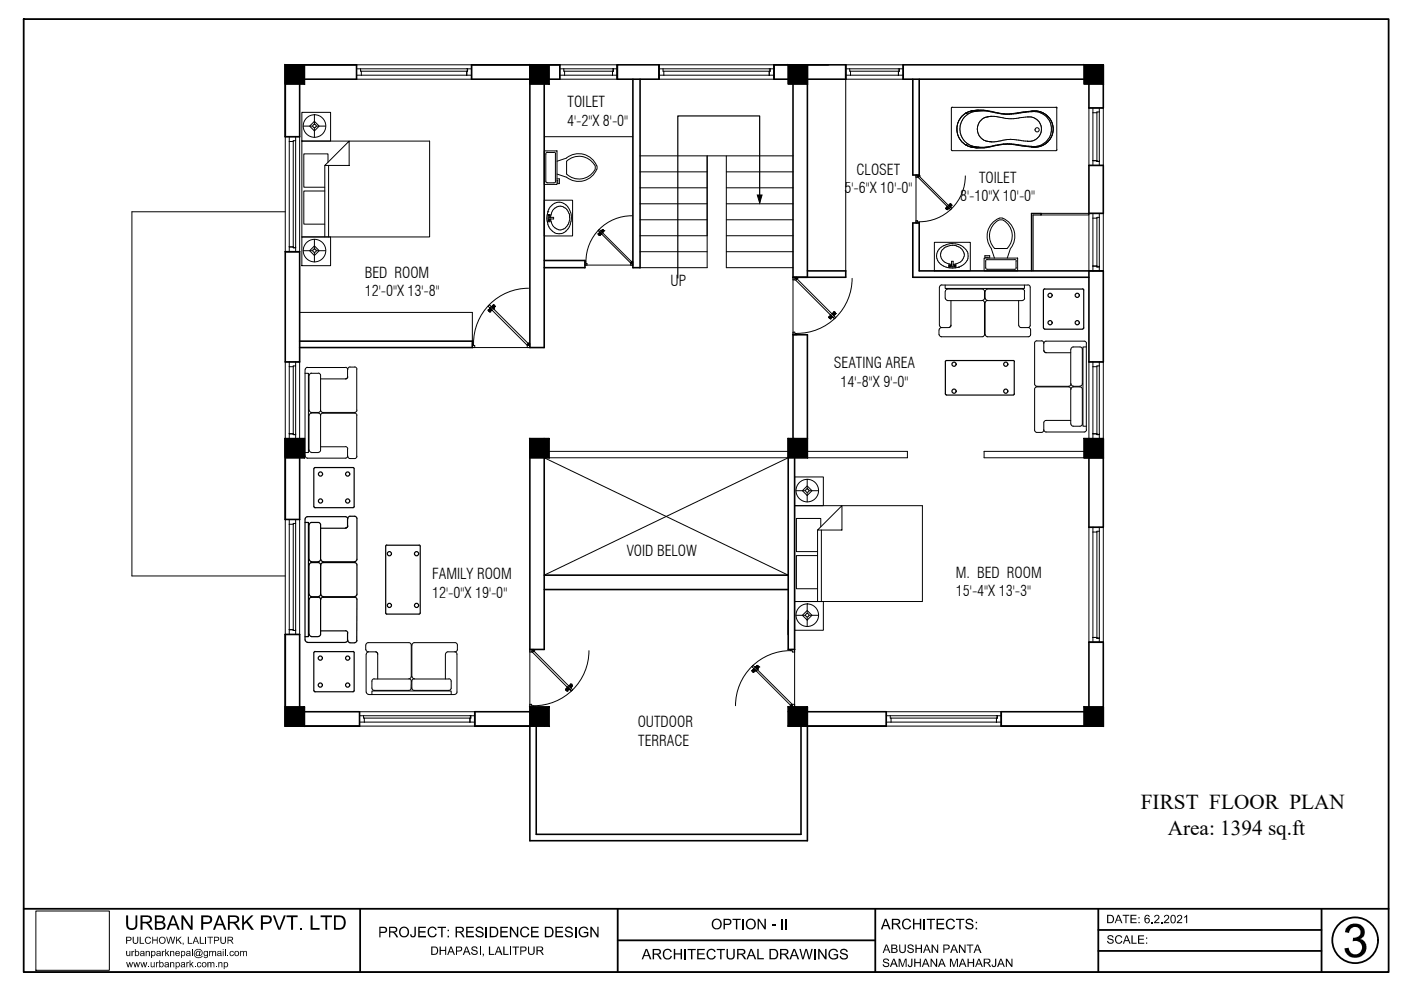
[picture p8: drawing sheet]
<svg xmlns="http://www.w3.org/2000/svg" width="297mm" height="210mm" viewBox="0 0 297 210" stroke-linecap="round" stroke-linejoin="round" font-family="sans-serif">
<defs><g id="words">
<g font-size="4.5">
<text x="241.9" y="171.5">FIRST FLOOR PLAN</text>
<text x="247.6" y="177.1">Area: 1394 sq.ft</text>
</g>
<g font-size="3.2">
<text x="120.3" y="22.6">TOILET</text>
<text x="120.3" y="26.6">4'-2&quot;X 8'-0&quot;</text>
<text x="179.1" y="41">5'-6&quot;X 10'-0&quot;</text>
<text x="181.6" y="37">CLOSET</text>
<text x="207.6" y="38.7">TOILET</text>
<text x="203.6" y="42.7">8'-10&quot;X 10'-0&quot;</text>
<text x="77.3" y="58.9">BED ROOM</text>
<text x="77.3" y="62.9">12'-0&quot;X 13'-8&quot;</text>
<text x="142.2" y="60.7">UP</text>
<text x="176.8" y="78">SEATING AREA</text>
<text x="178.2" y="82">14'-8&quot;X 9'-0&quot;</text>
<text x="132.9" y="117.8">VOID BELOW</text>
<text x="91.6" y="122.8">FAMILY ROOM</text>
<text x="202.7" y="122.5">M. BED ROOM</text>
<text x="91.6" y="126.7">12'-0&quot;X 19'-0&quot;</text>
<text x="202.7" y="126.4">15'-4&quot;X 13'-3&quot;</text>
<text x="135.2" y="154.1">OUTDOOR</text>
<text x="135.3" y="158.1">TERRACE</text>
</g>
</g></defs>
<!-- layer: WALL -->
<g fill="none" stroke="#000" stroke-width=".34">
<path d="M63.5 13.7v15.3h-3M75.6 13.7h-15.1v15.3M75.6 13.7v3.1h-15.1M100 13.7h18.7v3.1h-18.7zM112.3 13.7v60h3.1v-60M130.9 13.7h8.8v3.1h-8.8zM130.9 13.7v3.1M134.2 16.8v40h1.5v-40M139.7 13.7v3.1M164.1 13.7h15.2v3.1h-15.2zM168.1 13.7v45.1h11.2v-1.4h-8.1M171.2 13.7v45.1"/>
<path d="M191.5 13.7h42.4v9.2h-3v-6.1h-39.4zM193.5 16.8v20.3h1.4v-20.3M230.9 35.1h3v10.1h-3zM60.5 53.4h3v23.3h-3zM115.4 55.2h8.6v1.6h-8.6M230.9 57.4v19.3h3v-19.3h-39v-10.1h-1.4v11.5h37.4M63.5 72.3h36.6v1.4h-36.6M60.5 93v17.1h3v-17.1M112.3 93v44.7h3.1v-44.7M167.1 93v44.7h1.4v-44.7M168.1 93v-22h3.1v22M229.9 97.1h4"/>
<path d="M230.9 93v18.8h3v-18.8M115.4 125h51.7M115.4 121.9h51.7M60.5 150.9h15.7v3.1h-15.7v-19.5h3v19.5M112.3 150.9h-11.6v3.1h13v22.9h56.1v-22.9M112.3 154v24.3h58.9v-24.3M115.4 150.9v3.1M167.1 150.9h20.8v3.1h-20.8M230.9 149.9v-13.7h3v17.8h-21.6v-3.1h17.6"/>
</g>
<!-- layer: ELEVATION -->
<path d="M229.9 13.7h4v4.1M229.9 16.8h4M230.9 13.7v4.1M63.5 96.4h1M167.1 154h4.1M168.5 150.9h2.7M229.9 150.9h4M230.9 149.9v4.1" fill="none" stroke="#000" stroke-width=".25"/>
<!-- layer: pillar -->
<g fill="#000" stroke="#000" stroke-width=".21">
<path d="M60.5 13.7l4 4.1v-4.1zM60.5 13.7l4 4.1h-4z"/>
<path d="M112.3 13.7l4.1 4.1v-4.1zM112.3 13.7l4.1 4.1h-4.1z"/>
<path d="M167.1 13.7l4.1 4.1v-4.1zM167.1 13.7l4.1 4.1h-4.1z"/>
<path d="M229.9 13.7l4 4.1v-4.1zM229.9 13.7l4 4.1h-4z"/>
<path d="M60.5 93l4 4.1v-4.1zM60.5 93l4 4.1h-4z"/>
<path d="M112.3 93l4.1 4.1v-4.1zM112.3 93l4.1 4.1h-4.1z"/>
<path d="M167.1 93l4.1 4.1v-4.1zM167.1 93l4.1 4.1h-4.1z"/>
<path d="M229.9 93l4 4.1v-4.1zM229.9 93l4 4.1h-4z"/>
<path d="M60.5 149.9l4 4.1v-4.1zM60.5 149.9l4 4.1h-4z"/>
<path d="M112.3 149.9l4.1 4.1v-4.1zM112.3 149.9l4.1 4.1h-4.1z"/>
<path d="M167.1 149.9l4.1 4.1v-4.1zM167.1 149.9l4.1 4.1h-4.1z"/>
<path d="M229.9 149.9l4 4.1v-4.1zM229.9 149.9l4 4.1h-4z"/>
</g>
<path d="M60.5 13.7h4v4.1h-4zM112.3 13.7h4.1v4.1h-4.1zM167.1 13.7h4.1v4.1h-4.1zM229.9 13.7h4v4.1h-4zM60.5 93h4v4.1h-4zM112.3 93h4.1v4.1h-4.1zM167.1 93h4.1v4.1h-4.1zM229.9 93h4v4.1h-4zM60.5 149.9h4v4.1h-4zM112.3 149.9h4.1v4.1h-4.1zM167.1 149.9h4.1v4.1h-4.1zM229.9 149.9h4v4.1h-4z" fill="none" stroke="#000" stroke-width=".34"/>
<!-- layer: RAILING -->
<g fill="none" stroke="#000" stroke-width=".21">
<path d="M135.7 33h32.4M135.7 36.4h14.2M135.7 39.8h14.2M149.9 33v23.8h-14.2M154 36.4h14.1M154 39.8h14.1M154 33v23.8h14.1M60.5 44.9h-32.5v77.2h32.5M135.7 43.2h14.2M135.7 46.6h14.2M135.7 50h14.2M135.7 53.4h14.2"/>
<path d="M154 43.2h14.1M154 46.6h14.1M154 50h14.1M154 53.4h14.1"/>
</g>
<!-- layer: A-FUR -->
<g fill="none" stroke="#000" stroke-width=".21">
<path d="M179.3 16.8v40.6M115.4 32h2.7v7.1h-2.7zM115.4 29h18.8M115.7 38.4l.2 .3 1.5 .1M116.1 32.3h1.3M116.1 32.3l-.3 .1-.1 .2v5.8M117.4 32.3l.3 .1 .1 .2v5.8M117.8 38.4l-.1 .3-.3 .1M118.1 34.2l2-.7a4.1 4.1 0 0 1 6.4 1.7M118.1 37.9h.5v1h-.3v-.6h-.2M126.1 35a3.8 3.8 0 0 0-6-.8v2.7a3.8 3.8 0 0 0 6-.8M126.1 35l.1 .5-.1 .6"/>
<path d="M126.5 35.9a4.1 4.1 0 0 1-6.4 1.7l-2-.7M126.6 35.2v.7M201.7 22.9v8.9M201.7 31.8l.2 .1h22l.2-.1M202.9 28.1h.1M203.1 28.6v.1M203.1 28.8h.1M203.6 25.1l-.5 .8-.2 1v.9l.4 1.3a3.8 3.8 0 0 0 1.5 1.7M203.6 25v.1M204.5 24.8l.2-.1a3.1 3.1 0 0 1 1.7-1l.9-.2h1.6l1.2 .2a14.3 14.3 0 0 0 7.4 .1l1.3-.1a3.5 3.5 0 0 1 2.4 .5 3.7 3.7 0 0 1 1.5 4.5 3.7 3.7 0 0 1-4.1 2.3l-2.2-.2a14 14 0 0 0-6.6 .3l-1.2 .1h-1.4l-.8-.1-1.1-.5a3.6 3.6 0 0 1-1.6-2l-.1-.8a3.6 3.6 0 0 1 .9-3zM204.8 23.9h.1M204.8 30.8h.1"/>
<path d="M204.8 30.8l.4 .2M204.9 23.9h.1M204.9 30.8h.1M205 23.9h.1M205.1 30.9l.2 .1M205.2 23.8l-.8 .4-.8 .8M205.3 31l.7 .2M205.8 23.6h-.1M205.8 31.1l.1 .1M206 23.5h.1M206 31.2h.1M206.1 23.5h.1"/>
<path d="M206.1 31.2h.1M206.1 23.5l2.5-.1 4.5 .8 1.4-.1 4.3-.6h1.1l.9 .3M206.1 23.5l-1 .3M206.8 31.3h.1M206.8 23.4h.1M207.1 23.4h-.1M207.8 25.7l.7-.6 1.2-.4h1.1l1.3 .2a11.1 11.1 0 0 0 5.3-.1h1.2a2.74 2.74 0 0 1 2.2 2.3l-.1 1.1a2.44 2.44 0 0 1-1.3 1.5l-.2 .1a10.4 10.4 0 0 1-4.3-.2h-1.3l-1.3 .2a5.9 5.9 0 0 1-3 .2 2.67 2.67 0 0 1-1.5-4.3zM218.7 31.1v.1M220.1 23.6h.1M220.4 23.7h.1M220.8 23.8h.1M220.8 30.9h.1"/>
<path d="M220.8 23.8l1.2 .7 .7 .8M221.1 30.8h.1M221.6 30.5h.1M222.7 25.3l.2 .4M222.7 25.3h.1M222.9 25.7l.4 1v1l-.5 1.5a4.2 4.2 0 0 1-3.3 2l-5.9-.6-1.4 .1-3.5 .7-2.6-.2M222.9 25.7h.1M223 28.8v.1M223.1 26.1h.1M223.1 26.3h.1M223.2 28.4h-.1M223.9 22.8h.1"/>
<path d="M223.9 22.8l-22-.1-.2 .2M223.9 22.7l.2 .2M224.1 22.9v8.9M115.4 42.4h6v7.6h-6zM116 45.6v1.3M116 46.9l.2 .6M116.1 47.5l.6 1.1M116.1 44.9h.1M116.2 44.9l-.2 .6M116.4 46.1h1v.3h-1zM116.6 46.1v-.6h-.4v1.5h.4v-.6M116.7 43.8l-.6 1.1"/>
<path d="M116.7 48.6l.9 .7M116.7 46.4l.1 .5M116.8 45.6l-.1 .5M116.9 46.9v.3M116.9 47.2l.2 .5M116.9 45.3v.3M117.2 47.7l.5 .6M117.6 49.4l.5 .1M117.6 43.1l.9-.2 1 .2M117.6 43.1l-.9 .7M117.7 44.1l-.8 1.1M117.7 48.3l.7 .4"/>
<path d="M118.1 49.5h.9M118.4 48.7h.7M118.4 43.8l1.1 .1M118.4 43.8l-.7 .3M119.5 49.4l-.5 .1M119.5 43.9l.3 .3M119.5 43.1l.8 .6 .4 .7M119.9 44.1l.3 .3M119.9 48.3l-.8 .4M120 49l-.5 .3M120.2 44.4l.4 .9M120.7 45.3l.1 .4"/>
<path d="M120.7 45.7l.1 .5M120.7 44.5l.3 .5M120.8 46.2l-.3 1.2-.6 .9M121 45a4.2 4.2 0 0 1-1 4M198.1 51.4h7.6v6h-7.6zM198.6 53.8v1M198.6 54.8l.2 .4M198.8 55.2l.7 .9 1.1 .5M198.8 53.3l-.2 .5M199.5 53.6v.8M199.5 54.4l.3 .8M199.5 52.4l-.7 .9"/>
<path d="M199.6 53.3l-.1 .4M199.8 52.9l-.2 .4M199.9 55.2l.3 .3M200.1 52.1l-.5 .3M200.1 52.7l-.3 .3M200.2 55.5l.6 .3 1 .2M200.5 52.3l-.4 .3M200.6 56.6l1.1 .2h.9M200.6 51.9l-.5 .2M201.2 51.7l-.6 .2M201.4 52.1l-.8 .3M201.7 55.4h.4v1.1h-.4z"/>
<path d="M201.7 56.2h-.5v.4h1.5v-.4h-.6M201.9 51.7h.6M201.9 52l-.5 .1M201.9 52h.5M201.9 51.6l-.7 .1M202.4 52l.4 .1M202.6 51.7l1.1 .3 1 .9M202.8 52.2l.4 .2M203.2 56.7h.1M203.3 52.3l.7 .6 .4 .8M203.7 55.5l-.8 .4-.8 .1M203.8 56.4l-1.2 .4"/>
<path d="M204 55.2l-.3 .3M204.4 54.4l-.4 .8M204.4 53.6v.8M204.7 52.9l.4 .4M205 55.2l-.4 .6-.8 .6M205.1 53.3l.1 .5M205.2 53.8v1M205.2 54.8l-.1 .4M208.6 54.7h7.2v2.7h-7.2zM209 56.7l.1 .3 .2 .1M209.3 55.1h5.8M209.3 55l-.3 .2v1.6"/>
<path d="M209.5 54.7v-.1h-.7v-.4h1v.5M210.2 52.7l.6 2M210.2 52.7a4 4 0 0 1 2.1-6.5 4.1 4.1 0 0 1 2 6.5M210.8 52.7h2.8M212.8 46.7a3.8 3.8 0 0 1 .8 5.9M212.8 46.7l-.3-.1a2.87 2.87 0 0 0-2.7 2.9 3.8 3.8 0 0 0 1 3.1M214.2 52.7l-.6 2M215.1 55l.3 .1 .1 .3M215.4 55.4v1.4M215.5 56.7l-.1 .3-.3 .1h-5.8M63.5 66.2h36.6v6.1M64.7 79.1h.7v16.9h-.7"/>
<path d="M64.7 78.4v18.3M65.2 77.9h8M65.2 77.9l-.4 .2-.1 .3M65.5 79.6v7.4M66 79.1h1.5M66 79.1l-.4 .2v.3M67.5 79.1l.2 .1 .3 .4v7.4M73.2 77.9l.5 .2v.3M73.7 78.4v1.5M73.7 79.8l-.2 .5h-.3h.3l.2-.4M75.2 77.8l-1.2 .1-.3 .4M75.2 77.8l.4 .2 .1 .3"/>
<path d="M75.6 78.3v8.7M199.1 70v.9M199.1 70.9l.3 .4 .2 .1M199.2 60.9v8.1M199.2 69l.2 .4 .3 .1h1.4M199.6 71.4h8.6M199.6 69.5l-.4 .2-.1 .2M199.7 60.4h18.2M199.7 60.4l-.4 .2-.1 .3M200.4 60.4v.8h16.8v-.8M200.4 61.8l.1 1.7 .4 .2M200.9 63.7h7.3"/>
<path d="M200.9 61.3h7.3M200.9 61.3l-.4 .2-.1 .3M201.2 69.4l.4-.4v.2l-.5 .3M201.6 63.7v5.3M208.2 61.3l.5 .2v.3M208.7 61.8v1.4v.3l-.5 .2 .5 .2v.3v6.7l-.2 .4-.3 .1M208.9 61.8v1.4M208.9 64.2v6.7M208.9 63.2l.1 .3 .4 .2-.4 .2-.1 .3M209.4 63.7h7.3M216 63.7v5.3M216 69l.3 .4 .2 .1"/>
<path d="M216.5 69.5h1.4M217.2 61.8v1.4M217.2 63.2l-.2 .4-.2 .1M217.2 61.8l-.2-.4-.3-.1h-7.3l-.4 .2-.1 .3M217.9 60.4l.5 .2v.3v8.1M218 69.5l.4 .2 .1 .2-.1 1.3-.4 .2h-8.6l-.4-.2-.1-.3M218.4 69l-.2 .4-.3 .1M219.4 72.8v8.6l.2 .4 .2 .1M219.8 72.3h1M219.8 72.2l-.4 .3v.2M220.8 72.2l.3 .1 .2 .4M221.4 74.4l.4 .3"/>
<path d="M227 74.1v7.3M227.1 74v-.2l.4-.2h1.5l.4 .2 .1 7.6M230.3 73.6h-.7v16.8h.7M230.3 72.8v18.3M230.4 72.8l-.3-.4-.2-.1h-8.1l-.4 .3-.1 1.7 .2 .4 5.5 .1M64.7 96.7l.1 .2 .4 .2h8M65.5 88.1v7.3M65.6 87v.2l.4 .2h1.5h.2l.3-.4M65.6 95.4v.3l.4 .3 1.7-.2 .3-.4M68 94.7h5.2M68 80.3h5.2M68 88.1v7.3"/>
<path d="M68 87v.2l.5 .2M68.4 87.4h6.8M68.4 87.6h6.8M68.5 87.6h-.3l-.2 .5-.3-.5h-.2h-1.5l-.4 .2v.3M73.2 94.7l.5 .2v.3M73.7 95.2v1.5M73.7 96.7l.3 .5h1.2M73.7 96.7l-.2 .4h-.3M75.2 87.6h.2l.3 .5M75.6 88.1v8.7M75.7 87l-.3 .4h-.2M75.7 96.7l-.3 .5h-.2"/>
<path d="M115.4 97.1l51.7 24.8M116.4 97.1h50.7l-51.7 24.8M116.4 95.7h50.7M171.2 95.7h21.2v1.4h-21.2M219.4 91.2l.2 .4 .2 .1M219.8 81.9h6.8M219.8 82h6.8M219.8 82l-.4 .3v.2v8.7M221.3 91.2l-.2 .4-1.3 .1M226.6 82l.4 .3 .1 .2 .2-.4 .2-.1 1.7 .1 .3 .4-.1 7.6-.4 .3h-1.5l-.4-.3v-.2M227 89.1l-5.5 .1-.2 .4 .1 1.8 .4 .2h8.1l.2-.1 .3-.4M227 82.5v7.4"/>
<path d="M227.1 81.4l.2 .4 .2 .1M227.1 81.4l-.3 .4-.2 .1M227.5 81.9h1.5M229.5 81.4l-.3 .4-.2 .1M229.9 95.7h-21.3v1.4h21.3M77.5 136.8v.9M77.6 137.7v.3l.5 .2M77.6 138.7v8.1M78 136.3h8.7M78.1 136.3h-.3l-.2 .4M79.6 138.2h-1.4l-.3 .1-.2 .4M79.6 138.2l.2 .1 .3 .4v5.3"/>
<path d="M79.7 138.2l.4 .5M86.7 136.3l.4 .2 .1 .3v6.6l-.1 .3-.4 .2 .3 .1 .2 .4M87.3 136.8v6.7M87.4 136.7v-.2l.4-.2h8.7l.4 .2 .1 1.2M94.9 138.2h1.5M95 138.2l-.3 .1-.2 .4-.1 5.3M96.4 138.2l.2 .1 .3 .4v8.1M97 137.7l-.3 .4-.2 .1M77.7 146.7v.3l.5 .2 18.2 .1M78.9 145.9v.2l.4 .3M78.9 147.3v-.8h16.8v.8M78.9 144.4v1.5"/>
<path d="M79.3 144h7.4M79.3 146.4h7.4M79.3 143.9l-.4 .3v.2M87.2 144.4v1.5M87.2 145.9l-.2 .4-.3 .1M87.3 145.9l.1 .2 .4 .3M87.3 144.4v1.5M87.4 143.4v.3l.4 .2-.2 .1-.3 .4M87.8 144h7.4M87.8 146.4h7.4M95.2 143.9l.4 .3 .1 .2M95.7 144.4v1.5"/>
<path d="M95.7 145.9l-.3 .4-.2 .1M96.9 146.7l-.3 .5h-.2"/>
<circle cx="219.9" cy="27.5" r=".44"/>
<circle cx="116.4" cy="45.7" r=".15"/>
<circle cx="116.4" cy="46.7" r=".15"/>
<circle cx="201.4" cy="56.4" r=".15"/>
<circle cx="202.4" cy="56.4" r=".15"/>
</g>
<!-- layer: DOOR WINDOW -->
<g fill="none" stroke="#000" stroke-width=".21">
<path d="M75.6 13.7h24.4v3.1h-24.4zM75.6 14.6h24.4M75.6 15.9h24.4M76.4 14.6v.5h22.7v-.5M76.6 15.1v.8M99 15.1v.8M118.7 14.6h12.2M118.7 15.9h12.2M118.7 13.7h12.2v3.1h-12.2zM119.5 14.6v.5h10.5v-.5M119.7 15.1v.8M129.9 15.1v.8"/>
<path d="M139.7 14.6h24.4M139.7 15.9h24.4M139.7 13.7h24.4v3.1h-24.4zM140.6 14.6v.5h22.7v-.5M140.7 15.1v.8M163.1 15.1v.8M179.3 14.6h12.2M179.3 15.9h12.2M179.3 13.7h12.2v3.1h-12.2zM180.2 14.6v.5h10.5v-.5M180.3 15.1v.8M190.5 15.1v.8"/>
<path d="M60.5 29h3v24.4h-3zM61.3 29v24.4M61.3 30h.9M62.7 29.8h-.5v22.7h.5M62.7 29v24.4M230.9 22.9h3v12.2h-3zM231.7 22.9v12.2M231.7 34.1h.9M231.7 23.9h.9M233.1 23.7h-.5v10.5h.5M233.1 22.9v12.2M61.3 52.4h.9"/>
<path d="M230.9 45.2h3v12.2h-3zM231.7 45.2v12.2M231.7 56.4h.9M231.7 46.3h.9M233.1 46.1h-.5v10.5h.5M233.1 45.2v12.2M60.5 76.7h3v16.3h-3zM61.3 76.7v16.3M61.3 77.8h.9M62.7 77.6h-.5v14.5h.5M62.7 76.7v16.3M230.9 76.7h3v16.3h-3z"/>
<path d="M231.7 76.7v16.3M231.7 77.8h.9M233.1 77.6h-.5v14.5h.5M233.1 76.7v16.3M61.3 92h.9M231.7 92h.9M60.5 110.1h3v24.4h-3zM61.3 110.1v24.4M61.3 111.2h.9M62.7 111h-.5v22.7h.5M62.7 110.1v24.4M230.9 111.8h3v24.4h-3z"/>
<path d="M231.7 111.8v24.4M231.7 112.8h.9M233.1 112.6h-.5v22.7h.5M233.1 111.8v24.4M61.3 133.5h.1M61.3 133.5h.9M231.7 135.2h.9M76.2 150.9h24.5v3.1h-24.5zM76.2 151.8h24.5M76.2 153.1h24.5M77.1 151.8v.5h22.7v-.5M77.2 152.3v.8"/>
<path d="M99.6 152.3v.8M187.9 151.8h24.4M187.9 153.1h24.4M187.9 150.9h24.4v3.1h-24.4zM188.8 151.8v.5h22.6v-.5M188.9 152.3v.8M211.3 152.3v.8"/>
</g>
<!-- layer: DOOR - ELE- KHA -->
<g fill="none" stroke="#000" stroke-width=".21">
<path d="M194.6 37.3h.3M194.9 37.3h-.4v.3h-.3M194.9 37.4l-.1 .2 .1-.2M194.9 37.3v-.2h-.7v10.2h.7v-.2h-.4v-.3h-.3M194.9 37.4l6.8 6.8-.2 .3-6.8-7M194.9 37.3h.1M204.7 37.3a9.7 9.7 0 0 1-9.8 9.7M126.8 49.6h.1M126.9 49.7l.1 .1M127 49.8h.1M127.1 49.2l.1 .1M127.1 49.4h.1"/>
<path d="M127.1 49.9l-.2-.1 .2 .1M127.1 49.9h.1M127.1 49.4l-.3 .2M127.1 49.4l.2 .2M127.1 49.9l.2-.3-.2 .3M127.1 49.2h.1M127.1 49.4l-.3 .2 .1 .2-.1-.2M127.1 49.2l.1 .2M127.2 49.5l-.3 .2M127.2 49.4h.1M127.2 49.6l-.2 .2M127.2 49.3l.1 .1"/>
<path d="M127.3 49.5h.1M127.3 49.6h.1M127.3 49.4l.1 .1M127.3 49.6l-.2 .3M127.3 48.9h.1M127.3 49.5v.1M127.3 49.5l.2 .1M127.3 49.6l-.1 .3M127.4 48.9l.1 .1M127.4 49.6h.1M127.4 49l.1 .1M127.5 49h.1"/>
<path d="M127.5 49.1h.1M127.5 49.6h.1M127.5 49l.2 .2M127.6 48.9h.1M127.6 49.2h.1M127.6 49h.1M127.6 49l.3-.2h.1l-.3 .3M127.6 49v.1M127.7 49.2h.1M127.7 49.1h.1M127.7 49.3h.1M127.7 49.2l.1 .1"/>
<path d="M127.7 49.1v.1M127.7 49.1l.1 .1 .2-.2-.2 .2M127.7 48.7l-.2 .2M127.8 49.1h.1M127.8 49.4h.1M127.8 48.7l-.3 .2 .2 .2-.1-.1 .2-.3M127.8 48.7l.1 .1M127.9 48.8l.1 .1-.1-.1M128 48.9l-.3 .2M128 48.9h.1M128 48.9l-.2 .2M133.9 55.5l-.2 .2 .2-.2-6.8-6.8-.3 .2 6.9 6.8"/>
<path d="M133.9 55.5l-.2 .7M133.9 55.8l.1-.3h.2v.7h-10.2v-.7h.2v.4h.2v.3M133.9 55.5h.1M134 45.7a9.7 9.7 0 0 0-9.8 9.8M168.6 59h.3M168.8 59.3l.2-.2zM168.9 59h-.4v.3h-.4M168.9 59v-.2h-.8v12.2h.8v-.3h-.4v-.3h-.4M169 59.1l8.2 8.2-.3 .3-8.1-8.3M169 59h.1M180.7 59a11.7 11.7 0 0 1-11.8 11.7M200.5 44.2l.3-.2-.3 .2"/>
<path d="M200.5 44.2h.1M200.5 44.1h.1M200.6 44.3h.1M200.6 44.3l.1 .1M200.6 44.3l-.1-.1 .1 .1M200.6 44.3l.2 .1M200.8 43.7h.1M200.8 44h.1M200.8 44l.2 .2M200.8 43.8l.1 .1M200.8 44l-.3 .1M200.8 44.4h.1"/>
<path d="M200.8 43.8h.1M200.8 44l-.2 .2M200.9 44h.1M200.9 43.9h.1M200.9 44.1l-.3 .2M200.9 43.8v.1M200.9 44l.1 .1M200.9 43.9v.1M201 44.1l-.3 .3M201 44l.2 .2M201 44.1l-.2 .3-.2-.1M201 44.2h.1"/>
<path d="M201 44h.1M201 43.5h.1M201 44.1h.1M201 44.1h.2M201 44.2l-.2 .3M201 44.2l-.1 .2M201.1 44.1l.1 .1M201.1 44.1h.1M201.1 43.5l.1 .1M201.2 43.6h.1M201.2 43.5h.1M201.2 43.6l.1 .1"/>
<path d="M201.2 43.5l.2 .1M201.2 43.7h.1M201.3 43.5h.1M201.3 43.5l-.1 .1M201.3 43.5v.1M201.3 43.5l.2 .2M201.3 43.5l.3-.2 .1 .1-.3 .2M201.3 43.7h.1M201.3 43.7v.1M201.4 43.8h.1M201.4 43.7h.1M201.4 43.8l.1 .1"/>
<path d="M201.5 43.2l-.3 .3M201.5 43.3h.1M201.5 43.2l.1 .2-.1-.1M201.5 43.7h.1M201.5 44h.1M201.5 43.9h.1M201.5 43.2l-.2 .3 .2-.2M201.6 43.4l.1 .1zM201.7 43.5l-.3 .2M201.7 43.5h.1M201.7 43.5l-.2 .2M103.5 65.8l.2 .1"/>
<path d="M103.5 65.8h.1M103.7 65.9l.1 .2-.1-.2M103.8 65.5h.1M103.8 65.5l-.3 .3M103.8 65.5l-.3 .2M103.8 65.3h.1M103.8 65.2h.1M103.8 65.3l.1 .1M103.8 66.1h.1M103.8 65.3l.2 .2M103.9 65.6h.1M103.9 66.1h.1"/>
<path d="M103.9 65.6l-.3 .2M103.9 65.5h.1M103.9 65.4h.1M103.9 65.3l.1 .2M104 65.5h.1M104 65.6l.1 .2M104 65.6l-.4 .3 .1 .1M104 65.7l-.3 .3M104 65.4v.1M104 65.6l.1 .1M104 65.7h.1M104 65.5l.1 .1"/>
<path d="M104 65.7l-.2 .4M104.1 65l.2 .1M104.1 65.8h.1M104.1 65.7h-.1M104.1 65.6l-.1 .1M104.1 65.7h.1M104.1 65.7l-.3-.2-.3 .3M104.1 65.8l-.3 .3M104.1 65h.1M104.1 65.8l-.2 .3M104.2 65.7h.1M104.2 65l.1 .1"/>
<path d="M104.2 65.6h-.2M104.2 65.7l.1 .1M104.3 65.7l-.2-.1 .2 .2M104.3 65.1h.1M104.4 65.1h.1M104.4 64.9l.1 .2-.1-.1M104.4 65.8h.1M104.4 65.2h.1M104.4 65.1l.4-.3-.3 .4M104.4 65h.1M104.4 64.9h.1M104.4 65l.1 .2"/>
<path d="M104.5 65.2v.1M104.5 65.3h.1M104.5 65.4v-.1l.1 .1M104.5 65.3l.2 .2M104.6 65.2h.1M104.6 65.3h.1M104.6 65.2l-.1-.1 .2 .1M104.6 65.2h-.1M104.6 64.6l-.2 .3M104.6 65.5h.1M104.6 64.7h.1M104.6 64.6l.2 .2-.1-.1"/>
<path d="M104.6 64.6l-.2 .4M104.7 65.2h.1M104.7 65.5h.1M104.7 64.7l-.3 .3M104.9 64.9l-.3 .3M105 64.9l-.2-.1 .2 .2M105 65l-.3 .2 .3-.2M105 64.9v.1M105 65l-.3 .2M112 72.8l-8.2-8.2-.3 .3 8.2 8.2h.1M112 72.8l-.2 .3zM112 72.9v.4h-.2v.4"/>
<path d="M112 72.8h.1M112.1 61.1a11.7 11.7 0 0 0-11.7 11.7M112.1 72.8l-.1 .4M112.1 72.9h.2v.8h-12.2v-.8h.3v.4h.3v.4M175.7 67.3l.3-.3-.3 .3M175.7 67.3l.2 .1-.2-.1M175.7 67.3h.1M175.8 67.4h.1M175.9 67.4l.2 .2zM176 67l-.3 .2M176 67l.2 .1-.1-.1M176 66.7l.1 .2"/>
<path d="M176 67h.1M176.1 67.6h.1M176.1 66.7h.1M176.1 66.8l.1 .2M176.1 67l-.3 .3M176.1 67h.1M176.1 67.1h.1M176.1 66.9h.1M176.1 67l.2 .2-.4 .3-.1-.1M176.1 67l-.3 .4M176.1 66.9l.1 .1M176.2 66.9l.1 .1"/>
<path d="M176.2 67.2h.1M176.3 67.2l-.1-.1 .1 .2M176.3 67.3h.1M176.3 67.3l-.3 .2M176.3 66.4h.1M176.3 67.3l-.2 .3M176.3 67.2h.1M176.3 67.1l.2 .2M176.4 67.2l.2 .1M176.4 67.1v.1M176.4 66.5l.2 .1M176.5 66.5h.1"/>
<path d="M176.5 66.5l-.2-.1 .3 .2M176.5 66.6h.1M176.6 66.6h.1M176.6 66.5h.1M176.6 66.5l.1 .1-.1-.1M176.6 67.3h.1M176.6 66.4l.2-.3-.2 .3M176.6 66.7h.1M176.6 66.4h.1M176.6 66.4l.3 .3 .3-.2M176.6 66.7l.1 .1M176.6 66.5v.1"/>
<path d="M176.7 66.7l.1 .2M176.7 66.6h-.1M176.7 66.7l.2 .3-.1-.3M176.7 66.7h.1M176.7 66.6v.1M176.8 66.7h.1M176.8 66.7l-.1-.1 .1 .1M176.9 66.2h.1M176.9 66.2l.1 .1-.1-.2-.3 .3M176.9 67h.1M176.9 66.7h.1M176.9 66.2l-.3 .3"/>
<path d="M176.9 66.2l-.2 .3M177 66.2l.1 .1M177.1 66.4l-.3 .2M177.1 66.4l-.3 .3M177.2 66.5h.1M177.2 66.4l-.2-.1 .2 .1M177.2 66.4l-.3 .3M112.9 138.2l.3-.2zM113.1 138h-.4v.2h-.4M113.1 138h-.3M113.1 138v-.3h-.8v12.2h.8v-.3h-.4v-.3h-.4M113.2 138l8.2 8.2-.3 .3-8.2-8.3"/>
<path d="M113.2 138h.1M124.9 138a11.7 11.7 0 0 1-11.7 11.6M167.7 138a11.7 11.7 0 0 0-11.8 11.6M168.5 138.2h-.5v-.2h-.3v-.3h.8v12.2h-.8v-.3h.3v-.3h.5M119.9 146.2l.3-.3 .3 .3-.2 .3M119.9 146.2l.3 .3 .3-.3M119.9 146.2h.1M119.9 146.2l.4 .3M120.2 145.9l-.3 .2M120.2 145.7h.1M120.2 146h.1M120.2 146l-.3 .2"/>
<path d="M120.2 145.7l.1 .1M120.3 146.5h.1M120.3 145.7h.1M120.3 146h.1M120.3 146l-.3 .2M120.3 145.7v.2M120.3 146l-.3 .3 .1 .1 .3-.3M120.3 146l.2 .1M120.3 145.8l.1 .1M120.3 145.9h.1M120.3 145.8h.1M120.3 145.9v.1"/>
<path d="M120.3 145.9l.2 .2M120.4 145.9h.1M120.4 146l.1 .1M120.4 146.2h.1M120.5 146.2h.1M120.5 146.2l-.3 .3M120.5 145.4h.1M120.5 146l.1 .1M120.5 146.1h.1M120.5 146.2l-.2 .3M120.6 146.1h.1M120.6 145.4l.1 .1"/>
<path d="M120.6 146.1l.1 .1M120.6 145.4l.2 .2M120.7 145.4h.1M120.8 145.5h.1M120.8 146.2h.1M120.8 145.5l.1 .2M120.8 145.4l.3 .3 .3-.3M120.8 145.4h.1M120.8 145.3h.1M120.8 145.7h.1M120.8 145.4v.1M120.8 145.4l.2 .2"/>
<path d="M120.9 145.7l.2 .2M120.9 145.5h-.1M120.9 145.7h.1M120.9 145.7l.1 .2M120.9 145.5v.1M121 145.7h.1M121 145.6h.1M121 145.6l-.1 .1M121 145.1l-.2 .2M121.1 145.1h.1M121.1 145.1l.1 .1-.2-.2-.2 .4M121.1 145.9h.1"/>
<path d="M121.1 145.1l-.3 .3M121.1 145.6h.1M121.3 145.2l-.1-.1-.3 .3M121.3 145.3l-.3 .2M121.3 145.3l-.3 .3M121.4 145.4l-.3 .3M121.4 145.4l-.2-.2 .2 .2-.3 .2M159.4 142.2l.3-.2zM159.4 142.2l.2 .2zM159.7 142h.1M159.7 142l.2 .1M159.8 142.5l-.2-.1 .2 .2"/>
<path d="M159.8 142h.1M159.8 141.7h.1M159.8 142l-.4 .2M159.8 142l-.3 .3M159.8 141.9h.1M159.8 141.9v-.2l.1 .2M159.8 142l.2 .2-.2 .4 .2-.3M159.8 141.9l.2 .3M159.8 141.8l.1 .1M159.9 142l-.4 .3M159.9 142.1l-.3 .3h-.1M159.9 142.1h.1"/>
<path d="M159.9 141.9v.1M160 142.2h.1M160 142.1h.1M160 142.2l-.3 .3M160 141.9v.1M160 142.1h-.1M160 142.3h.1M160 141.4h.1M160 142.3l-.2 .3M160 142.1h.2M160 141.4l.2 .1M160 142.1l.2 .1"/>
<path d="M160.1 142.1h.1M160.1 142.1l.2 .1M160.1 141.4l.2 .1M160.1 141.5h.2M160.2 141.5h.1M160.2 141.5l.1 .1M160.3 142.2h.1M160.3 141.5h.1M160.3 141.4h.1M160.3 141.4l.1 .1h-.1M160.3 141.6v.1M160.3 141.5l.2 .2"/>
<path d="M160.4 141.7v.1M160.4 141.6h.1M160.4 141.7l.1 .1M160.4 141.7l.2 .2M160.5 141.7h.1M160.5 141.8l.1 .1M160.5 141.1l-.2 .2M160.5 141.6l-.1-.1 .2 .2M160.5 141.6h.1M160.5 141.6v.1M160.6 141.7l.3-.3-.3 .3M160.6 141.1l.1 .2z"/>
<path d="M160.6 142h.1M160.6 141.6h.1M160.6 141.1l-.3 .3M160.6 141.7h.1M160.8 141.3h.1M160.8 141.3l-.1-.1-.4 .3M160.8 141.3l-.3 .4M160.9 141.3l-.4 .3M160.9 141.4h.1M160.9 141.4l-.2-.1 .2 .1M160.9 141.5l-.3 .2M167.6 149.6h.1"/>
<path d="M167.6 149.5l.2-.2-.2 .3M167.6 149.6h.4M167.8 149.4l.1-.1-8.2-8.2-.3 .2 8.2 8.2"/>
<circle cx="195" cy="37.3" r=".06"/>
<circle cx="133.9" cy="55.5" r=".06"/>
<circle cx="169" cy="59" r=".06"/>
<circle cx="112.1" cy="72.8" r=".06"/>
<circle cx="113.2" cy="138" r=".06"/>
<circle cx="167.6" cy="149.6" r=".06"/>
</g>
<!-- layer: furniture -->
<g fill="none" stroke="#000" stroke-width=".21">
<path d="M64 29.9h27.1v20.3h-27.1zM64 23.8h6.1v6.1h-6.1zM64.3 26.7h2M65.6 26.7l1.1-1 1 1-1 1.1zM66.7 24.4v2M66.7 27.1v2M67 26.7h2M68.9 35.1l5.1-5.2v5.2zM68.9 35.1v15.1M69.5 34.4v-1.8h-5.1v7.1h4.5M69.7 35.1v15.1M64 50.2h6.1v6.1h-6.1z"/>
<path d="M64.3 53.2h2M65.6 53.2l1.1-1.1 1 1.1-1 1zM66.7 50.8v2M66.7 53.5v2M67 53.2h2M68.9 40.5h-4.5v7h4.5M168.5 107.2h27.1v20.3h-27.1zM168.5 101.1h6.1v6.1h-6.1zM168.8 104h2M171.1 103l1.1 1-1.1 1.1-1-1.1zM171.1 101.7v2M171.1 104.4v2"/>
<path d="M171.5 104h2M173.3 117.8h-4.4v7h4.4M173.3 112.4l5.2-5.2v5.2zM173.3 112.4v15.1M174 111.7v-1.8h-5.1v7.1h4.4M174.1 112.4v15.1M168.5 127.5h6.1v6.1h-6.1zM168.8 130.5h2M170.1 130.5l1-1.1 1.1 1.1-1.1 1zM171.1 128.1v2M171.1 130.8v2M171.5 130.5h2"/>
<circle cx="66.7" cy="26.7" r="2.39"/>
<circle cx="66.7" cy="26.7" r=".36"/>
<circle cx="66.7" cy="53.1" r="2.39"/>
<circle cx="66.7" cy="53.1" r=".36"/>
<circle cx="171.2" cy="104" r="2.39"/>
<circle cx="171.2" cy="104" r=".36"/>
<circle cx="171.2" cy="130.4" r="2.39"/>
<circle cx="171.2" cy="130.4" r=".36"/>
</g>
<!-- layer: FUR -->
<g fill="none" stroke="#000" stroke-width=".25">
<path d="M218.7 57.4v-12.2h2v.4h-1.7v11.8M200.6 76.4h14.2l.3 .3M200.7 76.4l-.3 .3v6.8M215 76.7v6.8M221.5 69.8h8M221.5 61.3h8M221.5 61.2l-.3 .3 .1 8 .2 .3M229.5 61.2l.3 .3v8l-.3 .3M66.5 99.4v8M66.6 99.4l.2-.3 8.2 .1 .1 8.2M200.4 83.5l.3 .2M215.1 83.5l-.3 .2-14.2 .1"/>
<path d="M64.7 110.8h.7v24.2h-.7M64.7 110.1v25.6M65.5 111.3v7.3M65.5 119.8v6.2M65.6 119.8v-.3l.4-.2h1.5l.4 .2 .1 6.5-.3 .4-.2 .1M65.6 111.3v-.3l.4-.2h1.5l.4 .2 .1 7.6M65.6 118.6v.2l.4 .3M66 119.1h1.5M66.6 107.4l.2 .2h8.1l.2-.2M68 112h5.2M68 118.6l-.3 .4-.2 .1M68 118.6l.1 .2 .4 .3"/>
<path d="M68.5 119.1h6.7M73.2 109.5h-8l-.4 .3-.1 .2M73.2 109.5l.3 .1 .2 .4M73.7 110.1v1.4M73.7 111.5l-.2 .4-.3 .1 .3-.1 .2-.3M75.2 119.3h-6.7l-.4 .2-.1 .3M75.2 109.5h-1.2l-.3 .4M75.2 119.3l.4 .2 .1 .3v6.2l-.3 .4-.2 .1M75.2 109.5h.2l.3 .4M75.7 110v8.6M75.7 118.6l-.3 .4-.2 .1M81.8 115.8v14.3l7 .1"/>
<path d="M82 115.6h6.8M82 115.6l-.2 .2M88.9 115.6l.2 .2M89.1 115.8v14.2l-.2 .2M64.7 135.7l.1 .2 .4 .3M65.2 136.2h8M65.5 127.1v7.4M65.6 126v.2l.4 .3M65.6 127.1l.2-.4 1.7-.1 .4 .2 .1 .3v7.4l-.1 .2-.4 .2M65.6 134.5v.2l.4 .2M66 126.5h1.5M66 135h1.5"/>
<path d="M66.5 138.4v8.1M66.8 138.2h8M66.8 138.1l-.2 .3M68 133.8h5.2M68 126l.1 .2 .4 .3M68.5 126.5h6.7M73.2 133.7l.3 .1 .2 .4M73.7 134.2v1.5M73.7 135.8l.3 .4 1.2 .1M73.7 135.7l-.2 .4-.3 .1M74.9 138.1l.2 .3M75.1 138.4l-.1 8.2-8.2 .1-.2-.3"/>
<path d="M75.2 126.6h-6.7l-.4 .2-.1 .3M75.2 126.6l.2 .1 .3 .4-.1 8.7M75.7 135.8l-.3 .4-.2 .1"/>
<circle cx="202.3" cy="77.2" r=".44"/>
<circle cx="213.2" cy="77.2" r=".44"/>
<circle cx="222.6" cy="68.4" r=".44"/>
<circle cx="222.6" cy="62.6" r=".44"/>
<circle cx="228.4" cy="62.6" r=".44"/>
<circle cx="228.4" cy="68.4" r=".44"/>
<circle cx="202.3" cy="82.9" r=".44"/>
<circle cx="213.2" cy="82.9" r=".44"/>
<circle cx="68" cy="100.5" r=".44"/>
<circle cx="68" cy="106.2" r=".44"/>
<circle cx="73.7" cy="100.5" r=".44"/>
<circle cx="73.7" cy="106.2" r=".44"/>
<circle cx="82.6" cy="117.4" r=".44"/>
<circle cx="88.3" cy="117.4" r=".44"/>
<circle cx="67.9" cy="139.5" r=".44"/>
<circle cx="73.7" cy="139.5" r=".44"/>
<circle cx="82.6" cy="128.4" r=".44"/>
<circle cx="88.3" cy="128.4" r=".44"/>
<circle cx="67.9" cy="145.3" r=".44"/>
<circle cx="73.7" cy="145.3" r=".44"/>
</g>
<!-- layer: DIMENSION -->
<path d="M160.6 41.3h1l-.5 1.7z" fill="#000" stroke="#000" stroke-width=".21"/>
<path d="M161.1 41.3v1.7M7.6 193.2h15.6v12.5h-15.6zM5 206.1h289.4" fill="none" stroke="#000" stroke-width=".21"/>
<!-- layer: WALL -->
<path d="M161.1 42.9v-18.3h-17.4v34.4" fill="none" stroke="#000" stroke-width=".25"/>
<!-- layer: win_in -->
<path d="M220.7 45.2h10.2v.4h-10.2z" fill="none" stroke="#000" stroke-width=".21"/>
<!-- layer: DIMENSION -->
<g fill="#000">
<path d="M26.7 194.1h.5v2.1v.3l.5 .3h.6l.4-.4v-2.3h.4v2.3l-.5 .6-1.1 .1-.6-.5zM28.1 198.6h.2v1.2l.2 .1 .6-.1v-1.2h.2v.9l-.1 .5-.6 .1-.4-.2zM30.9 198.8l.2-.2h.6l.2 .2 .1 .2-.2 .1-.1-.3-.3-.1-.5 .4 .1 .7 .5 .2 .3-.4h.2l-.2 .4-.5 .1-.4-.2-.2-.4zM35.2 198.6h.2l.3 1.3 .4-1.3h.2l.3 1.3 .3-1.3h.3l-.5 1.5h-.2l-.3-1.3-.4 1.3h-.2zM38.5 194.1h.4l1.6 2.4v-2.4h.3v3h-.4l-1.6-2.3v2.3h-.3zM44 198.6h1.2v.2h-.6v1.3h-.1v-1.3h-.5zM46.7 198.6h.2v1.1l.3 .2a.37 .37 0 0 0 .4 0 .37 .37 0 0 0 .1-.4v-.9h.2l-.1 1.4-.4 .1-.5-.1-.2-.4zM51.3 194.1h.4v1.5l1.5-1.5h.5l-1.2 1.2 1.3 1.8h-.5l-1.1-1.5-.5 .5v1h-.4zM57.9 194.1h.4l.9 2.7 1-2.7h.4l-1.2 3h-.4zM60.7 194.1h2.4v.4h-1v2.6h-.4v-2.6h-1zM63.6 196.7h.4v.4h-.4zM65.9 194.1h.4v2.7h1.5v.3h-1.9z"/>
<path d="M68 194.1h2.4v.4h-1v2.6h-.4v-2.6h-1zM87.9 196.5h.3l-.1 1.9-.3 .3h-.5l-.3-.2-.1-.4h.3v.1a.34 .34 0 0 0 .5 .3 .34 .34 0 0 0 .2-.5zM88.7 196.5h1.6v.3h-1.3v.6h1.2v.3h-1.2v.7h1.3v.3h-1.6zM91 196.7l.8-.2 .7 .4 .1 .2-.3 .1-.3-.4-.5-.1-.3 .2-.2 .4v.8l.4 .4h.5l.4-.6 .3 .1-.4 .7h-.9l-.5-.3-.1-1.1zM92.8 196.5h1.8v.3h-.8v1.9h-.3v-1.9h-.7zM98.8 196.5h1.6v.3h-1.3v.6h1.3v.3h-1.3v.7h1.4v.3h-1.7zM101 196.8l.3-.3h.7l.3 .2 .2 .4h-.3l-.3-.3h-.5a.34 .34 0 0 0-.2 .4 .34 .34 0 0 0 .4 .2l.9 .4 .1 .4-.2 .3-.4 .2h-.6l-.5-.3-.1-.4h.3v.2l.4 .3h.5l.2-.2a.52 .52 0 0 0-.2-.5 .52 .52 0 0 0-.5-.1l-.5-.3zM106.1 196.5h1.6v.3h-1.3v.6h1.2v.3h-1.2v.7h1.3v.3h-1.6zM108.1 196.5h.3l1.2 1.7v-1.7h.3v2.2h-.3l-1.2-1.7v1.7h-.3zM110.5 196.8l.7-.3 .8 .2 .2 .4-.3 .1-.2-.4-.5-.1-.5 .3-.1 .5v.6l.5 .4 .6-.1 .3-.5 .3 .1-.4 .6-.3 .1h-.6l-.4-.2-.3-.7zM112.6 196.5h1.6v.3h-1.3v.6h1.2v.3h-1.2v.7h1.3v.3h-1.6zM117.8 196.5h1.6v.3h-1.3v.6h1.2v.3h-1.2v.7h1.3v.3h-1.6z"/>
<path d="M120 196.7l.4-.2h.5l.5 .3v.3h-.3l-.2-.3h-.5a.33 .33 0 0 0-.3 .4 .33 .33 0 0 0 .5 .2l.8 .4v.6l-.4 .3h-.7l-.5-.3-.1-.4h.3l.3 .4h.7a.34 .34 0 0 0 .2-.4 .34 .34 0 0 0-.4-.2l-.9-.4-.1-.5zM122.9 196.9l.7-.4 .8 .1 .3 .5-.3 .1-.2-.4-.3-.1-.6 .1-.3 .5v.6l.3 .5 .7 .1 .4-.2v-.4h-.6v-.3h.9v.8l-.6 .3h-.6l-.5-.2-.3-.7zM125.2 196.5h.3l1.1 1.7v-1.7h.3v2.2h-.3l-1.1-1.7v1.7h-.3zM155.3 194.8h1.7v.3h-.7v1.9h-.3v-1.9h-.7zM160.6 194.8h.3l1.2 1.7v-1.7h.3v2.2h-.3l-1.2-1.7v1.7h-.3zM163.6 196.1h.8v.3h-.8zM191.5 195.1l.6-.3h.5l.4 .3 .2 .3-.3 .1-.2-.4-.6-.1-.4 .3-.2 .4 .1 .8 .4 .3h.6l.3-.6 .3 .1-.3 .6-.9 .1-.5-.3-.3-.5v-.6zM193.6 194.8h.3v.9h1.1v-.9h.3v2.2h-.3v-1h-1.1v1h-.3zM196.5 194.8h1.7v.3h-.7v1.9h-.3v-1.9h-.7zM198.6 194.8h1.6v.3h-1.3v.6h1.2v.3h-1.2v.8h1.3v.2h-1.6zM200.8 195.1l.7-.3 .8 .3 .2 .3-.3 .1-.3-.4-.4-.1-.4 .2-.2 .4v.9l.4 .3 .7-.1 .2-.5 .3 .1-.4 .6-.9 .1-.5-.3-.2-.9zM202.7 194.8h1.8v.3h-.8v1.9h-.3v-1.9h-.7z"/>
<path d="M204.8 195.1l.4-.3h.7l.4 .3 .1 .3-.3 .1-.3-.4h-.6a.35 .35 0 0 0-.1 .5 .35 .35 0 0 0 .4 .1l.6 .2 .3 .3v.5l-.3 .3h-1l-.4-.5v-.2h.2l.3 .5h.6a.37 .37 0 0 0 .3-.4 .37 .37 0 0 0-.4-.3l-.9-.4zM234.9 198.4l.9-.1 .3 .5h-.2l-.2-.3h-.3a.31 .31 0 0 0-.4 .3 .31 .31 0 0 0 .5 .2l.5 .2 .1 .6-.4 .3h-.6l-.4-.6h.2l.4 .4h.4l.2-.2v-.2l-1-.5zM236.6 198.5l.4-.2h.4l.5 .3v.2h-.2l-.3-.3h-.4l-.4 .5 .1 .5 .3 .4h.4l.3-.4h.2l-.3 .5-.6 .1-.4-.3-.2-.6zM238 194h1.4v.2h-.6v1.5h-.2v-1.5h-.6zM239.7 194h1.2v.2h-1v.5h1v.2h-1v.6h1.1v.2h-1.3zM244.1 195.5h.3v.2h-.3zM244.8 194.2l.6-.2 .4 .3-.1 .5-.7 .7h.8v.2h-1.1v-.2l.8-.8a.33 .33 0 0 0-.2-.5 .33 .33 0 0 0-.4 .3h-.2zM246.2 195.5h.3v.2h-.3zM246.8 194.2l.4-.2 .6 .1v.6l-.8 .8h.9v.2h-1.2l.2-.3 .7-.7a.33 .33 0 0 0-.2-.5 .33 .33 0 0 0-.4 .3h-.2zM249.8 194h.5l.3 .1v.7l-.8 .7h.8v.2h-1.1v-.2l.8-.8a.33 .33 0 0 0-.1-.5 .33 .33 0 0 0-.4 .3h-.3zM251.1 194.4l.6-.4v1.7h-.2v-1.4l-.4 .3zM285.7 196.5l.4-.4 .8-.3 1.2 .1a1.73 1.73 0 0 1 1.2 1.6 1.73 1.73 0 0 1-.9 1.6 1.96 1.96 0 0 1 1.3 1.8 1.96 1.96 0 0 1-1.3 1.9l-.5 .2-.9 .1-1.1-.4-.5-.6-.3-.9v-.1l.8-.2a1.42 1.42 0 0 0 1.7 1.4 1.42 1.42 0 0 0 1.1-1.8 1.42 1.42 0 0 0-1.9-.9l.1-.8a1.19 1.19 0 0 0 1.5-.8 1.19 1.19 0 0 0-.9-1.5 1.25 1.25 0 0 0-1.5 1.3l-.9-.2z"/>
<path d="M26.7 201.6h.3v.6a.27 .27 0 0 0 .2 .4 .27 .27 0 0 0 .3-.4v-.6h.1v1.1h-.1v-.1a.39 .39 0 0 1-.5 .1 .39 .39 0 0 1-.3-.4zM26.7 204h.3l.2 .8 .2-.8h.2l.2 .8 .3-.8h.1l-.3 1.1h-.2l-.2-.9-.2 .9h-.2zM27.9 201.6h.2v.2l.1-.2 .3 .1-.1 .1-.3 .1v.8h-.2zM28.3 204h.1l.3 .8 .2-.8h.2l.2 .8 .2-.8h.2l-.3 1.1h-.2l-.2-.9-.2 .9h-.2zM29.6 198.6h.2v1.3h.8v.2h-1zM29.7 204h.2l.3 .8 .2-.8h.2l.2 .8 .2-.8h.2l-.3 1.1h-.2l-.2-.9-.2 .9h-.2zM31.4 204.9h.2v.2h-.2zM30.9 201.6h.2v.2l.1-.2 .5 .1 .1 1h-.2v-.7a.24 .24 0 0 0-.3-.3 .24 .24 0 0 0-.2 .4v.6h-.2zM31.9 204h.2v.6a.26 .26 0 0 0 .3 .3 .26 .26 0 0 0 .2-.3v-.6h.2v1.1h-.2v-.2l-.1 .2-.4-.1-.2-.1zM32.3 198.6h.2v.6h.8v-.6h.1v1.5h-.1v-.7h-.8v.7h-.2zM33.1 204h.2v.2l.1-.2h.2v.2h-.2l-.1 .1v.8h-.2zM34.3 201.6h.2v.2l.2-.2 .2 .1v.1l-.4 .1v.8h-.2z"/>
<path d="M35 201.2h.2v.9l.4-.5h.3l-.4 .4 .4 .7h-.2l-.4-.5-.1 .5h-.2zM36.1 201.6h.1v.2l.2-.2 .5 .1v1h-.1v-.7a.27 .27 0 0 0-.3-.3 .27 .27 0 0 0-.2 .4v.6h-.2zM36.1 204h.1v.2l.2-.2 .5 .1v1h-.1v-.7a.26 .26 0 0 0-.3-.2 .26 .26 0 0 0-.2 .3v.6h-.2zM37.3 198.6h.2v.7l.8-.7h.2l-.6 .6 .7 .9h-.3l-.6-.8-.2 .3v.5h-.2zM38.7 199.9h.2l-.1 .5zM39.5 204h.2v.2l.1-.2h.3l-.1 .2h-.2l-.1 .1v.8h-.2zM39.8 198.6h.2v1.3h.8v.2h-1zM40.7 201.2h.1v1.5h-.1zM40.2 203.6h.2v.9l.4-.5h.2l-.4 .4 .5 .7h-.2l-.4-.6-.1 .6h-.2zM41.3 204.9h.2v.2h-.2zM41.8 204.2l.3-.2h.3l.3 .2-.2 .1a.36 .36 0 0 0-.6 0 .36 .36 0 0 0 .2 .6l.2 .1 .2-.3h.2l-.3 .4-.4-.1-.2-.2zM42.4 198.6h.2v1.3h.7v.2h-.9z"/>
<path d="M43.5 198.6h.3v1.5h-.3zM44 204h.1v.2l.3-.2 .5 .1a.35 .35 0 0 1 .3-.1 .35 .35 0 0 1 .3 .3v.8h-.2l-.1-.7a.22 .22 0 0 0-.2-.2 .22 .22 0 0 0-.2 .3v.6h-.2v-.7a.24 .24 0 0 0-.3-.2 .24 .24 0 0 0-.1 .3v.6h-.2zM44.4 201.6h.1v.2l.4-.2a.22 .22 0 0 0 .3 .2 .22 .22 0 0 0 .2-.2l.4 .1v1h-.2v-.7a.25 .25 0 0 0-.2-.3 .25 .25 0 0 0-.2 .4v.6h-.2v-.7a.23 .23 0 0 0-.3-.2 .23 .23 0 0 0-.1 .3l-.1 .6h-.1zM45.7 204.9h.3v.2h-.3zM46.3 204h.2v.2l.1-.2h.4l.1 .2v.9h-.1v-.7a.26 .26 0 0 0-.3-.2 .26 .26 0 0 0-.2 .3v.6h-.2zM47.7 201.2h.2v1.5h-.2zM48.2 202.5h.2v.2h-.2zM48.8 201.7l.5-.1 .3 .4h-.2a.33 .33 0 0 0-.5-.1 .33 .33 0 0 0 0 .5v.1a.28 .28 0 0 0 .3 .1 .28 .28 0 0 0 .2-.3h.2l-.1 .3-.6 .1-.2-.4zM50.9 201.6h.2v.2l.1-.2h.3a.22 .22 0 0 0 .2 .2 .22 .22 0 0 0 .2-.2 .29 .29 0 0 1 .4 0 .29 .29 0 0 1 .1 .4v.7h-.2v-.7a.24 .24 0 0 0-.3-.3 .24 .24 0 0 0-.2 .4v.6h-.2v-.7a.24 .24 0 0 0-.3-.2 .24 .24 0 0 0-.1 .3v.6h-.2zM93.2 200.7h.3v.7h.9v-.7h.2v1.8h-.2v-.9h-.9v.9h-.3zM100 200.9l.4-.3h.4l.3 .2 .1 .4h-.2l-.2-.3h-.4a.3 .3 0 0 0-.1 .4 .3 .3 0 0 0 .4 .1l.6 .4v.3l-.2 .3-.7 .1-.5-.5v-.1h.2l.3 .4 .6-.1a.34 .34 0 0 0 0-.5 .34 .34 0 0 0-.4-.1l-.6-.3zM101.7 200.7h.2v1.8h-.2z"/>
<path d="M102.3 202.2h.3l-.2 .6 .1-.3h-.2zM103.7 200.7h.2v1.6h.9v.2h-1.1zM106.7 200.7h.3v1.6h.8v.2h-1.1zM108.1 200.7h.3v1.8h-.3zM108.7 200.7h1.4v.2h-.6v1.6h-.3v-1.6h-.5zM112 200.7h.2v1.3l.4 .3a.42 .42 0 0 0 .5-.6v-1h.3l-.2 1.6-.3 .2-.8-.2-.1-.3zM140.7 201.6l.7-.4h.5l.4 .3 .1 .3-.3 .1-.3-.4h-.5l-.5 .5 .1 .8 .4 .4 .6-.1 .3-.5 .3 .1-.4 .7h-.8l-.6-.3-.2-.5zM142.9 201.2h.3v.9h1.1v-.9h.3v2.2h-.3v-1h-1.1v1h-.3zM145.8 201.2h1.7v.3h-.7v1.9h-.3v-1.9h-.7zM147.8 201.2h1.6v.3h-1.3v.6h1.2v.3h-1.2v.7h1.4v.3h-1.7zM150.1 201.5l.6-.3 .8 .2 .3 .4-.3 .1-.5-.5-.5 .1-.2 .2-.2 .5 .1 .6 .3 .3h.7l.3-.5 .3 .1-.3 .6-.9 .1-.5-.3-.3-.6v-.6zM152 201.2h1.7v.3h-.7v1.9h-.3v-1.9h-.7z"/>
<path d="M154 201.2h.3v1.6l.4 .4 .5-.1 .2-.2 .1-1.7h.3v1.6l-.3 .5-.9 .1-.4-.2-.2-.4zM160.6 201.2h.3v1.9h1.1v.3h-1.4zM169.5 201.2h.3l.4 1.9 .6-1.9h.3l.5 1.9 .4-1.9h.3l-.6 2.2h-.3l-.5-1.9-.5 1.9h-.3zM173.5 201.2h.3l1.1 1.7v-1.7h.3v2.2h-.3l-1.1-1.7v1.7h-.3zM175.8 201.6l.5-.4 1 .1 .4 .5-.3 .1-.1-.3-.4-.2-.5 .1-.4 .3v.8l.3 .5 .7 .1 .4-.2v-.4h-.6v-.3h.9v.8l-.6 .3-1-.1-.3-.3-.2-.5zM178.2 201.5l.2-.3h.7l.5 .3 .1 .3h-.3l-.1-.3-.5-.1a.36 .36 0 0 0-.4 .4 .36 .36 0 0 0 .5 .3l.8 .4 .1 .5-.3 .3-.9 .1-.3-.1-.3-.4v-.2h.3l.2 .4h.7a.35 .35 0 0 0 .3-.4 .35 .35 0 0 0-.4-.2l-.9-.5zM187.4 203.4l.8-.1 .3 .4-.2 .1-.1-.3-.3-.1a.31 .31 0 0 0-.5 .3 .31 .31 0 0 0 .5 .3l.6 .2v.6l-.4 .2h-.7l-.3-.5h.3l.3 .3h.4l.2-.1v-.3l-1-.5zM190.7 200.3h.2v1.3l.3 .3 .5-.2 .1-1.4h.3v1.2l-.3 .5-.6 .1-.5-.3zM190.5 203.3h.4l.5 1.5 .5-1.5h.3v1.7h-.2v-1.5l-.5 1.5h-.3l-.5-1.5v1.5h-.2zM193.2 203.3h.2v1.5l-.2 .2h-.4l-.3-.3v-.2h.2a.27 .27 0 0 0 .3 .3 .27 .27 0 0 0 .2-.3zM192.5 200.5l.2-.2 .5-.1 .4 .2 .1 .4h-.2l-.2-.3h-.4a.24 .24 0 0 0-.3 .3 .24 .24 0 0 0 .3 .1l.8 .4-.1 .6-.8 .1-.5-.4v-.1h.3l.1 .2 .5 .1a.32 .32 0 0 0 .3-.3 .32 .32 0 0 0-.4-.3l-.6-.2zM193.8 203.3h.3v.7h.9v-.7h.2v1.7h-.2v-.8h-.9v.8h-.3z"/>
<path d="M194.1 200.3h.2v.7h.9v-.7h.3v1.7h-.3v-.8h-.9v.8h-.2zM197.3 203.3h.2l.9 1.3v-1.3h.3v1.7h-.3l-.9-1.3v1.3h-.2zM197.5 200.3h.3l.9 1.4v-1.4h.2v1.7h-.2l-.9-1.4v1.4h-.3zM201.4 203.3h.3l.6 1.5 .5-1.5h.3v1.7h-.2v-1.5l-.6 1.5h-.2l-.5-1.5v1.5h-.2zM203.3 200.3h.3l.9 1.4v-1.4h.2v1.7h-.2l-1-1.4v1.4h-.2zM205 200.3h1.4v.2h-.6v1.5h-.2v-1.5h-.6zM205.1 203.3h.3v.7h.9v-.7h.2v1.7h-.2v-.8h-.9v.8h-.3zM211 203.3h.2v1.5l-.3 .2h-.3l-.3-.1v-.4h.2l.1 .3a.29 .29 0 0 0 .3 0 .29 .29 0 0 0 .1-.3zM213.3 203.3h.2l.9 1.3v-1.3h.3v1.7h-.3l-.9-1.3v1.3h-.2zM239.9 198.3h.2v1.6h.9v.2h-1.1zM241.3 198.3h1.3v.2h-1.1v.5h1v.2h-1v.7h1.1v.2h-1.3z"/>
<path d="M26.7 198.6h.8l.4 .3v.3l-.2 .3h-.7v.6h-.3zM27 198.8v.5h.3a.28 .28 0 0 0 .4-.2 .28 .28 0 0 0-.4-.3z"/>
<path d="M29.8 194.1h1.9l.4 .3 .1 .3-.1 .7-.7 .3 .4 .3 .7 1.1h-.6l-.5-.9-.5-.4h-.7v1.3h-.4zM30.2 194.4v1h1.3l.3-.3v-.4l-.3-.2z"/>
<path d="M33.6 199.4a.75 .75 0 0 1 1.5 0 .75 .75 0 0 1-1.5 0zM33.8 199.4a.6 .6 0 0 0 1.2 0 .6 .6 0 0 0-1.2 0z"/>
<path d="M32.8 194.1h1.6l.4 .3 .2 .6-.5 .5 .6 .5v.5l-.2 .4-.8 .2h-1.3zM33.2 194.5v.9l1.1-.1a.49 .49 0 0 0 .2-.7 .49 .49 0 0 0-.7-.1zM33.2 195.7v1.1h1.1l.4-.5a.57 .57 0 0 0-.8-.6z"/>
<path d="M36.5 194.1h.4l1.2 3h-.4l-.4-.9h-1.2l-.3 .9h-.5zM36.7 194.4l-.5 1.5h1z"/>
<path d="M42.7 194.1h1.7l.5 .4 .1 .3-.1 .5-.3 .4-1.5 .2v1.2h-.4zM43.1 194.5v1h1l.4-.2 .1-.5-.2-.3z"/>
<path d="M45.4 198.6h.8l.3 .3-.1 .5-.9 .1v.6h-.1zM45.5 198.8v.5l.7-.1a.27 .27 0 0 0 0-.3 .27 .27 0 0 0-.3-.1z"/>
<path d="M46.3 194.1h.5l1.2 3h-.5l-.3-.9h-1.3l-.3 .9h-.4zM46.5 194.4l-.5 1.5h1.1z"/>
<path d="M48.3 194.1h1.9l.4 .4 .1 .5-.1 .4-.7 .4 .4 .3 .7 1h-.5l-.6-1-.5-.3h-.7v1.3h-.4zM48.7 194.4v1h1.3l.3-.3v-.4l-.3-.2z"/>
<path d="M55.3 194.1h1.7l.5 .3 .1 .4v.6l-.3 .3-1.6 .2v1.2h-.4zM55.7 194.5v1h1.1l.3-.2 .1-.5-.1-.3z"/>
<path d="M70.8 194.1h1.6l.5 .3 .4 .7v.7l-.4 1-.6 .3h-1.5zM71.2 194.5v2.3l1.3-.2 .4-.7-.2-1.1-.5-.3z"/>
<path d="M80.4 196.5h1.2l.5 .4v.5l-.2 .3-1.2 .1v.9h-.3zM80.7 196.8v.8l.8-.1a.4 .4 0 0 0 .3-.5 .4 .4 0 0 0-.5-.2z"/>
<path d="M82.5 196.5h1.2l.5 .3v.5l-.6 .4 .4 .3 .4 .7h-.3l-.5-.7-.4-.3h-.5v1h-.2zM82.7 196.8v.7h1l.2-.3a.38 .38 0 0 0-.4-.4z"/>
<path d="M84.6 197.6a1.12 1.12 0 0 1 2.2 0 1.12 1.12 0 0 1-2.2 0zM85.2 196.9l-.3 .5 .1 .8 .4 .3 .7-.1 .3-.6-.1-.8-.5-.3z"/>
<path d="M94.9 197.1h.3v.3h-.3zM94.9 198.4h.3v.3h-.3z"/>
<path d="M96.6 196.5h1.2l.5 .3v.6l-.6 .3 .4 .3 .4 .7h-.3l-.6-.8-.3-.2h-.4v1h-.3zM96.9 196.8v.7h.9l.2-.2-.1-.5z"/>
<path d="M103.8 196.5h1.3l.5 .5v.9l-.4 .7-1.4 .1zM104.1 196.8v1.6h1l.3-.5-.2-.9-.4-.2z"/>
<path d="M115.5 196.5h1.1l.6 .3 .2 1-.4 .8-1.5 .1zM115.8 196.8v1.6h1l.3-.7-.1-.7-.3-.2z"/>
<path d="M151.2 195.1l.3-.3h.6l.7 .4 .2 .9-.4 .8-1 .1-.4-.2-.3-.6v-.6zM151.5 195.2l-.3 .5 .1 .8 .4 .3 .7-.1 .3-.4-.1-.9-.5-.4z"/>
<path d="M153.4 194.8h1.3l.4 .5v.4l-.3 .3-1.1 .1v.9h-.3zM153.7 195.1v.8l1-.2 .1-.3-.1-.3z"/>
<path d="M158.4 195.1l.4-.3h.5l.7 .4 .3 .9-.4 .7-.4 .2h-.6l-.5-.2-.3-.5v-.7zM158.6 195.3l-.2 .4 .2 .8 .3 .3 .7-.1 .3-.5-.1-.9-.5-.3z"/>
<path d="M187.6 194.8h.3l.9 2.2h-.3l-.3-.6h-.9l-.2 .6h-.3zM187.8 195.1l-.4 1h.8z"/>
<path d="M189.1 194.8h1.2l.4 .2 .1 .7-.6 .3 .5 .4 .3 .6h-.3l-.5-.8-.4-.2h-.4v1h-.3zM189.4 195.1v.7h.9l.2-.2 .1-.3-.2-.2z"/>
<path d="M206.9 195.4h.3v.3h-.3zM206.9 196.7h.3v.3h-.3z"/>
<path d="M234.7 194h1l.4 .3 .1 .7-.3 .7h-1.2zM235 194.2v1.3h.7l.3-.4-.1-.6-.4-.3z"/>
<path d="M237 194h.3l.7 1.7h-.3l-.2-.5h-.7l-.3 .5h-.2zM237.1 194.2l-.3 .8h.6z"/>
<path d="M241.4 194.5h.2v.2h-.2zM241.4 195.5h.2v.2h-.2z"/>
<path d="M242.8 194.1l.6-.1 .3 .3v.1h-.2l-.1-.2-.2-.1-.3 .4v.3l.1-.2h.4l.4 .4-.1 .5-.3 .3-.4-.1-.3-.3-.1-.9zM242.8 195.2a.4 .4 0 0 0 .8 0 .4 .4 0 0 0-.8 0z"/>
<path d="M243 198.8h.2v.2h-.2zM243 199.8h.2v.3h-.2z"/>
<path d="M248.3 194.2l.6-.2 .3 .3v1.1l-.3 .4-.5-.1-.2-.2-.1-1zM248.6 194.2l-.2 .2v.8a.33 .33 0 0 0 .3 .4 .33 .33 0 0 0 .3-.4v-.8l-.2-.3z"/>
<path d="M28.6 201.2h.2v.5l.4-.1 .3 .3v.5l-.3 .3-.4-.1v.1h-.2zM28.9 201.8l-.1 .7 .3 .1 .2-.3a.35 .35 0 0 0 0-.4 .35 .35 0 0 0-.4-.1z"/>
<path d="M29.7 201.8l.3-.2 .6 .1 .1 1h-.2v-.1l-.3 .1a.34 .34 0 0 1-.5-.2 .34 .34 0 0 1 .4-.4l.2-.1a.22 .22 0 0 0-.1-.3 .22 .22 0 0 0-.3 .2l-.2 .1zM30 202.3a.25 .25 0 0 0 .2 .3 .25 .25 0 0 0 .2-.4z"/>
<path d="M32 201.6h.2v.2l.5-.2 .3 .3v.5l-.2 .3-.6-.1v.5h-.2zM32.3 201.8l-.1 .5 .1 .3h.2l.3-.3v-.3l-.2-.3z"/>
<path d="M33.8 203.6h.1v.5l.5-.1 .3 .3v.5l-.3 .3-.5-.2v.2h-.1zM34 204.2l-.1 .3a.33 .33 0 0 0 .5 .4 .33 .33 0 0 0 .1-.5l-.2-.3z"/>
<path d="M33.2 201.7l.3-.1a.4 .4 0 0 1 .6 .4v.7l-.2-.1-.3 .1-.4-.1a.35 .35 0 0 1 0-.4 .35 .35 0 0 1 .4-.1l.1-.1a.2 .2 0 0 0 .1-.3 .2 .2 0 0 0-.3 .1l-.3 .2zM33.3 202.3a.25 .25 0 0 0 .4 .2 .25 .25 0 0 0 .1-.3z"/>
<path d="M34.9 204.2l.3-.2a.4 .4 0 0 1 .6 .4v.7l-.2-.1-.4 .1a.33 .33 0 0 1-.3-.4 .33 .33 0 0 1 .4-.2l.2-.1a.21 .21 0 0 0 0-.3 .21 .21 0 0 0-.3 .1l-.1 .1zM35.1 204.7a.23 .23 0 0 0 .1 .3 .23 .23 0 0 0 .3-.1l.1-.4z"/>
<path d="M37.2 204l.2 .2 .1-.2h.4l.3 .5-.3 .5h-.5v.5h-.2zM37.5 204.2l-.1 .3a.33 .33 0 0 0 .4 .4 .33 .33 0 0 0 .2-.5l-.3-.3z"/>
<path d="M37.2 201.8l.6-.2 .3 .4v.2l-.7 .1a.3 .3 0 0 0 .2 .3 .3 .3 0 0 0 .4-.3l.1 .1v.2l-.3 .1-.5-.1-.1-.2zM37.5 201.8l-.1 .2h.6l-.2-.2z"/>
<path d="M38.4 201.6l.1 .2 .2-.2h.3l.3 .3-.1 .6-.2 .2-.4-.1v.5h-.2zM38.6 201.8v.5a.33 .33 0 0 0 .4 .2 .33 .33 0 0 0 .1-.5l-.2-.3z"/>
<path d="M38.4 204.2l.2-.2h.5l.1 .2 .1 .9-.2-.1-.6 .1-.2-.2v-.3l.6-.2a.21 .21 0 0 0 0-.3 .21 .21 0 0 0-.3 .1l-.3 .1zM38.6 204.6a.25 .25 0 0 0 .2 .4 .25 .25 0 0 0 .3-.4z"/>
<path d="M39.5 201.8l.2-.2 .6 .1 .2 1h-.3v-.1l-.2 .1h-.4a.32 .32 0 0 1-.1-.4 .32 .32 0 0 1 .4-.2l.2-.1a.2 .2 0 0 0 0-.3 .2 .2 0 0 0-.3 .1l-.3 .2zM39.7 202.3a.24 .24 0 0 0 .2 .3 .24 .24 0 0 0 .3-.2v-.2z"/>
<path d="M41.4 198.6h.2l.6 1.5h-.2l-.2-.5h-.6l-.2 .5h-.2zM41.5 198.8l-.2 .7h.5z"/>
<path d="M41.4 201.5l.5-.3h.4l.6 .4v.8l-.5 .3-.3-.1a.46 .46 0 0 1-.6-.2 .46 .46 0 0 1 .1-.6l.3-.2h.2l.2 .2 .2-.2-.1 .6a.21 .21 0 0 0-.1 .2 .21 .21 0 0 0 .3 .1 .21 .21 0 0 0 .1-.2l.1-.3-.3-.5-.5-.2-.4 .2-.3 .4v.6l.2 .3 .3 .2h.6l.6-.3-.7 .4-.9-.1-.3-.6v-.5zM41.8 201.8l-.1 .3a.31 .31 0 0 0 .3 .5 .31 .31 0 0 0 .2-.5 .26 .26 0 0 0-.1-.3 .26 .26 0 0 0-.3 0z"/>
<path d="M42.7 204.5a.55 .55 0 0 1 1.1 0 .55 .55 0 0 1-1.1 0zM42.9 204.6a.4 .4 0 0 0 .8 0 .4 .4 0 0 0-.8 0z"/>
<path d="M43.3 201.7h.6l.2-.1v1.3l-.6 .2-.3-.3 .2 .1a.3 .3 0 0 0 .4 0 .3 .3 0 0 0 .1-.3l-.3 .1-.3-.1-.1-.7zM43.4 201.8v.5a.35 .35 0 0 0 .5 .1 .35 .35 0 0 0-.1-.6z"/>
<path d="M46.1 201.8l.5-.2a.29 .29 0 0 1 .3 .1 .29 .29 0 0 1 0 .3l.1 .7h-.2v-.1l-.4 .1a.32 .32 0 0 1-.4-.3 .32 .32 0 0 1 .4-.3l.2-.1a.21 .21 0 0 0 0-.3 .21 .21 0 0 0-.3 .1l-.3 .2zM46.3 202.3a.26 .26 0 0 0 .3 .3 .26 .26 0 0 0 .2-.4z"/>
<path d="M47.2 201.6h.2v1.1h-.2zM47.2 201.2h.2v.2h-.2z"/>
<path d="M47.4 204h.2v.2l.5-.2 .3 .4-.2 .6h-.6v.5h-.2zM47.7 204.2l-.1 .6 .2 .1a.38 .38 0 0 0 .4-.2 .38 .38 0 0 0-.1-.4l-.1-.2z"/>
<path d="M48.2 198.6h.9l.3 .2v.4l-.4 .3 .5 .6h-.2l-.5-.6h-.4v.6h-.2zM48.4 198.8v.4h.4a.26 .26 0 0 0 .4-.2 .26 .26 0 0 0-.3-.2z"/>
<path d="M49.6 202.2a.55 .55 0 0 1 1.1 0 .55 .55 0 0 1-1.1 0zM50 201.8l-.1 .6 .4 .2 .2-.2v-.4l-.2-.3z"/>
<path d="M91.4 200.7h1l.4 .3 .1 .7-.3 .6-1.2 .2zM91.7 200.9v1.4l.7-.1 .3-.4-.2-.8z"/>
<path d="M95.5 200.7h.2l.8 1.8h-.3l-.2-.6h-.8l-.1 .6h-.3zM95.6 200.9l-.3 .8h.6z"/>
<path d="M96.7 200.7h1l.3 .5-.1 .3-.3 .2h-.7v.8h-.2zM96.9 200.9v.6h.5a.31 .31 0 0 0 .4-.4 .31 .31 0 0 0-.4-.2z"/>
<path d="M98.8 200.7h.2l.8 1.8h-.3l-.2-.6h-.7l-.2 .6h-.3zM98.9 200.9l-.3 .8h.6z"/>
<path d="M105.6 200.7h.2l.7 1.8h-.3l-.2-.6h-.7l-.2 .6h-.2zM105.6 200.9l-.2 .8h.6z"/>
<path d="M110.3 200.7h1l.4 .4-.3 .6h-.9v.8h-.2zM110.5 200.9v.6h.6a.31 .31 0 0 0 .3-.4 .31 .31 0 0 0-.4-.2z"/>
<path d="M113.7 200.7h1.1l.3 .2v.6l-.4 .2 .6 .8h-.3l-.6-.8h-.4v.8h-.3zM114 200.9v.6h.7a.31 .31 0 0 0 .2-.4 .31 .31 0 0 0-.4-.2z"/>
<path d="M136.9 201.2h.3l.9 2.2h-.3l-.3-.7h-.9l-.3 .7h-.3zM137.1 201.5l-.4 1h.7z"/>
<path d="M138.4 201.2h1.2l.5 .3v.6l-.6 .3 .8 1h-.4l-.5-.8-.3-.2h-.4v1h-.3zM138.7 201.5v.7h.9l.2-.2-.1-.5z"/>
<path d="M156.3 201.2h1.3l.3 .2 .1 .6-.6 .4 .8 1h-.4l-.5-.8-.3-.2h-.4v1h-.3zM156.6 201.5v.7l.9-.1a.36 .36 0 0 0 .2-.4 .36 .36 0 0 0-.4-.2z"/>
<path d="M159.1 201.2h.3l.9 2.2h-.3l-.2-.7h-1l-.2 .7h-.3zM159.2 201.5l-.3 1h.8z"/>
<path d="M163.1 201.2h1.2l.5 .4 .2 .9-.3 .7-.4 .2h-1.2zM163.4 201.5v1.6h1l.3-.7-.1-.7-.4-.2z"/>
<path d="M165.4 201.2h1.3l.4 .3v.6l-.6 .3 .3 .2 .6 .8h-.4l-.5-.7-.4-.3h-.4v1h-.3zM165.7 201.5v.7h.9l.2-.2a.35 .35 0 0 0 0-.4 .35 .35 0 0 0-.4-.1z"/>
<path d="M168.2 201.2h.4l.8 2.2h-.3l-.2-.7h-1l-.2 .7h-.3zM168.4 201.5l-.4 1h.8z"/>
<path d="M187.8 200.3h.3l.7 1.7h-.3l-.2-.5h-.7l-.2 .5h-.3zM187.9 200.4l-.3 .9h.6z"/>
<path d="M189 200.3h.9l.2 .1 .1 .5-.2 .2 .3 .2v.4l-.2 .3h-1.1zM189.2 200.5v.5h.4a.31 .31 0 0 0 .4-.3 .31 .31 0 0 0-.4-.2zM189.2 201.2v.6h.5a.3 .3 0 0 0 .4-.3 .3 .3 0 0 0-.4-.3z"/>
<path d="M189.4 203.3h.2l.8 1.7h-.3l-.2-.5h-.8l-.2 .5h-.2zM189.5 203.4l-.3 .9h.6z"/>
<path d="M196.1 203.3h.3l.7 1.7h-.3l-.2-.5h-.7l-.2 .5h-.3zM196.2 203.4l-.3 .9h.6z"/>
<path d="M196.4 200.3h.2l.7 1.7h-.2l-.2-.5h-.8l-.2 .5h-.2zM196.5 200.5l-.3 .8h.6z"/>
<path d="M200 200.3h1l.4 .3-.2 .6-1 .1v.7h-.2zM200.2 200.5v.6h.8l.1-.3a.29 .29 0 0 0-.1-.3 .29 .29 0 0 0-.3 0z"/>
<path d="M199.5 203.3h.3l.7 1.7h-.2l-.2-.5h-.8l-.2 .5h-.2zM199.7 203.4l-.3 .9h.6z"/>
<path d="M202.1 200.3h.3l.7 1.7h-.3l-.2-.5h-.7l-.2 .5h-.2zM202.3 200.4l-.3 .9h.6z"/>
<path d="M203.9 203.3h.3l.7 1.7h-.2l-.2-.5h-.8l-.2 .5h-.2zM204.1 203.4l-.3 .9h.6z"/>
<path d="M207.1 200.3h.3l.7 1.7h-.3l-.2-.5h-.7l-.2 .5h-.3zM207.2 200.4l-.2 .9h.5z"/>
<path d="M207.4 203.3h.3l.7 1.7h-.3l-.2-.5h-.7l-.2 .5h-.3zM207.5 203.4l-.3 .9h.6z"/>
<path d="M208.6 203.3h1.1l.2 .1 .1 .6-.5 .2 .6 .8h-.3l-.5-.8h-.5v.8h-.2zM208.8 203.4v.6h.7a.3 .3 0 0 0 .2-.3 .3 .3 0 0 0-.3-.3z"/>
<path d="M212.1 203.3h.2l.7 1.7h-.2l-.2-.5h-.7l-.2 .5h-.3zM212.2 203.4l-.3 .9h.6z"/>
<path d="M238.7 198.3h.3l.7 1.8h-.2l-.2-.6h-.8l-.2 .6h-.2zM238.8 198.5l-.2 .8h.6z"/>
</g>
<path d="M103.1 196.5v2.2M122.1 196.5v2.2M157.5 194.8v2.2M165.8 194.8v2.2M166.7 194.8v2.2M145.3 201.2v2.2M172.8 201.2v2.2" fill="none" stroke="#000" stroke-width=".3"/>
<g fill="none" stroke="#000" stroke-width=".38">
<path d="M5 4h289.4v202.1h-289.4zM5 192.7h289.4M76.4 192.7v13.4M131 192.7v13.4M131 199.4h54.6M185.6 192.7v13.4M232.9 192.7v13.4M232.9 197.2h47.3M280.2 192.7v13.4M232.9 201.6h47.3"/>
<circle cx="287.3" cy="199.4" r="4.8"/>
</g>
<path d="M196 194.8v2.2" fill="none" stroke="#000" stroke-width=".25"/>
<use href="#words"/>
</svg>
